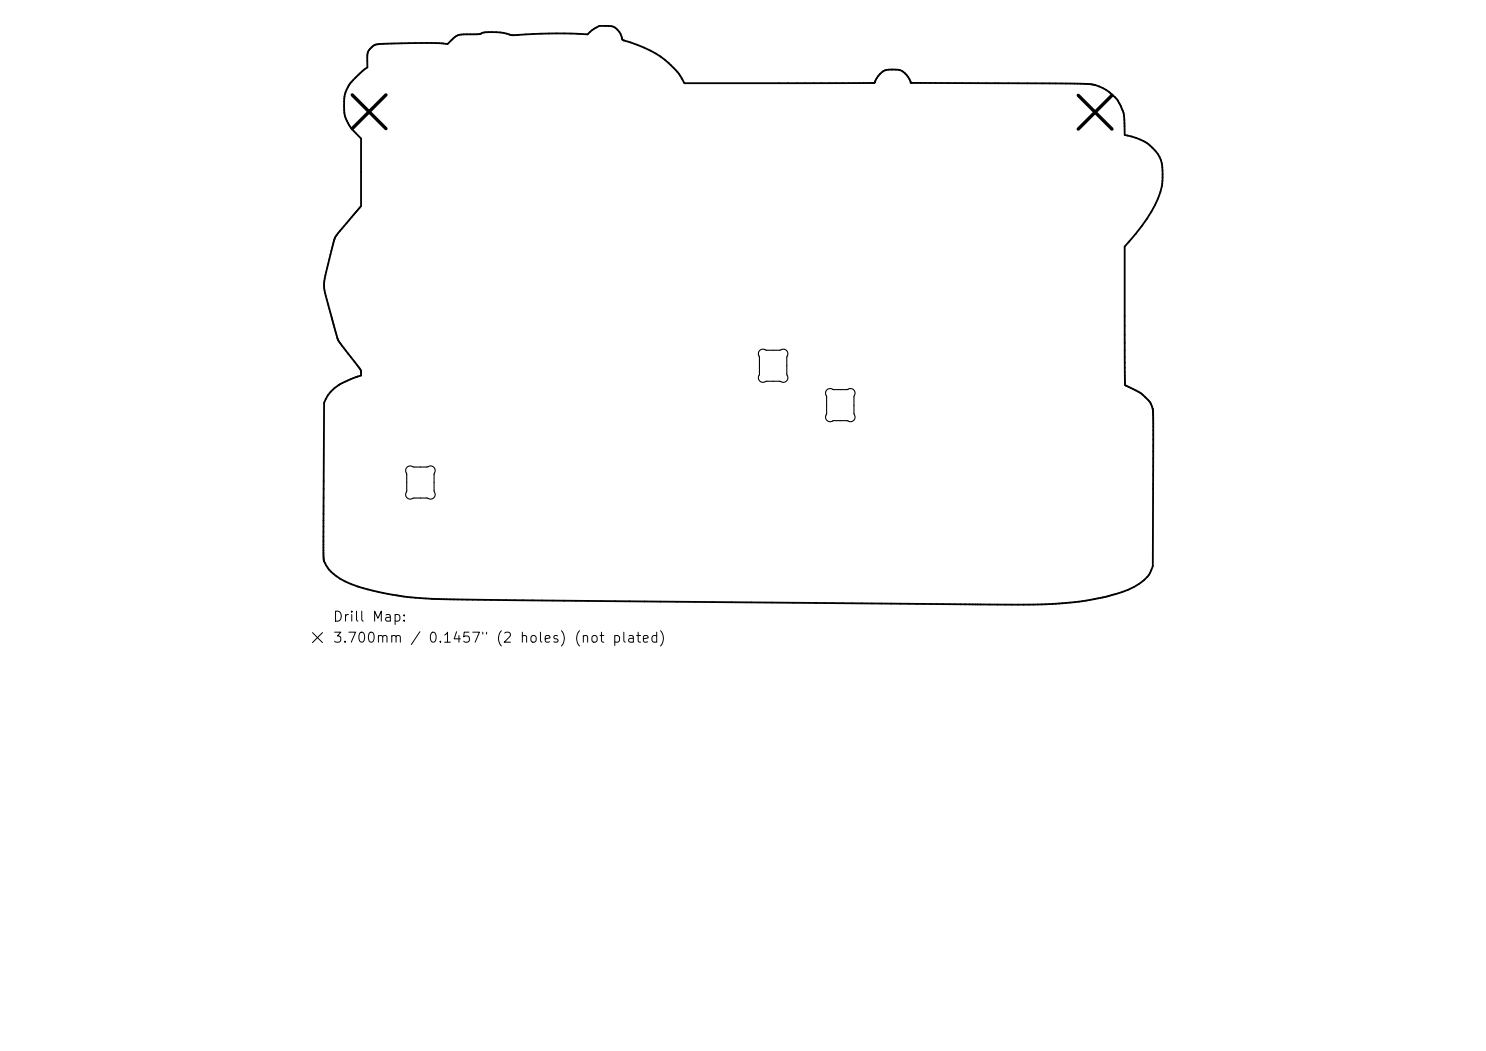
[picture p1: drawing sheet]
<svg xmlns="http://www.w3.org/2000/svg" width="297mm" height="210mm" viewBox="0 0 297 210" stroke-linecap="round" stroke-linejoin="round" font-family="sans-serif">
<defs><g id="words">
<g font-size="2">
<text x="66.4" y="124.7">Drill Map:</text>
<text x="66.4" y="128.9">3.700mm / 0.1457&quot; (2 holes) (not plated)</text>
</g>
</g></defs>
<path d="M74.2 9.5a2.58 2.58 0 0 1 2.5-.7l8.6-.2 4.1 .2 .8-.8a3.1 3.1 0 0 1 3.1-1.1l2.4-.1 .5-.2a12.9 12.9 0 0 1 6.4 .4l8.7-.3 6.1 .2 .9-.9 1.5-.8h1.8a3.1 3.1 0 0 1 2.8 2.8 21.6 21.6 0 0 1 10.7 6l.9 1.1 .8 1.5h37.9a3.8 3.8 0 0 1 4.4-2.7 3.4 3.4 0 0 1 2.9 2.6l34 .2a8.1 8.1 0 0 1 8.7 6.7l.1 3.6 .6 .1a8.2 8.2 0 0 1 6.8 5.4 13.2 13.2 0 0 1-2.1 9.8 44.8 44.8 0 0 1-5.3 7l.1 27.5 .1 .2 1.5 .7a7.2 7.2 0 0 1 3.7 3.5l.2 .8 .1 2.5-.1 28.6-.5 1.4a10.9 10.9 0 0 1-6.8 4.2 60.5 60.5 0 0 1-18.5 2.1l-116.9-1.1a56.2 56.2 0 0 1-17.6-3 8.5 8.5 0 0 1-5.3-4.6l-.2-3.3 .2-28.3a8.9 8.9 0 0 1 5.8-4.9l1.6-.6a2.15 2.15 0 0 0-.9-2.1l-3.7-5-2.3-8.1a8.7 8.7 0 0 1 .1-6.3l1.4-5.5a5.1 5.1 0 0 1 1.6-2.3l3.8-4.5v-13.5l-1.1-1.1a7.2 7.2 0 0 1-2.3-6.3 7 7 0 0 1 2.9-5.4l1.7-1.4 .1-2.9 .2-.6z" fill="none" stroke="#000" stroke-width=".36"/>
<path d="M151.9 70a1.22 1.22 0 0 1 1.3 0h2.8a.99 .99 0 0 1 1.3 .1 .99 .99 0 0 1 0 1.3v3.5a.99 .99 0 0 1-.2 1.3 .99 .99 0 0 1-1.3 0h-2.7a.99 .99 0 0 1-1.3-.2 .99 .99 0 0 1 0-1.3v-3.4a.95 .95 0 0 1 .1-1.3zM165.3 77.9a1.22 1.22 0 0 1 1.4 0l2.7-.1a.99 .99 0 0 1 1.3 .2 .99 .99 0 0 1 0 1.3v3.5a.99 .99 0 0 1-.2 1.3 .99 .99 0 0 1-1.3 0h-2.7a.99 .99 0 0 1-1.3-.2 .99 .99 0 0 1 0-1.3v-3.5a.95 .95 0 0 1 .1-1.2zM81.4 93.4a1.22 1.22 0 0 1 1.3-.1h2.8a.99 .99 0 0 1 1.3 .2 .99 .99 0 0 1 0 1.3v3.4a.99 .99 0 0 1-.2 1.3 .99 .99 0 0 1-1.3 0h-2.7a.99 .99 0 0 1-1.3-.1 .99 .99 0 0 1 0-1.3v-3.5a.95 .95 0 0 1 .1-1.2z" fill="none" stroke="#000" stroke-width=".22"/>
<path d="M70.4 19l6.7 6.7M77.1 19l-6.7 6.7M215.5 19.1l6.7 6.7M222.2 19.1l-6.7 6.7" fill="none" stroke="#000" stroke-width=".67"/>
<path d="M62.5 126.4l2 2M64.5 126.4l-2 2" fill="none" stroke="#000" stroke-width=".2"/>
<use href="#words"/>
</svg>
